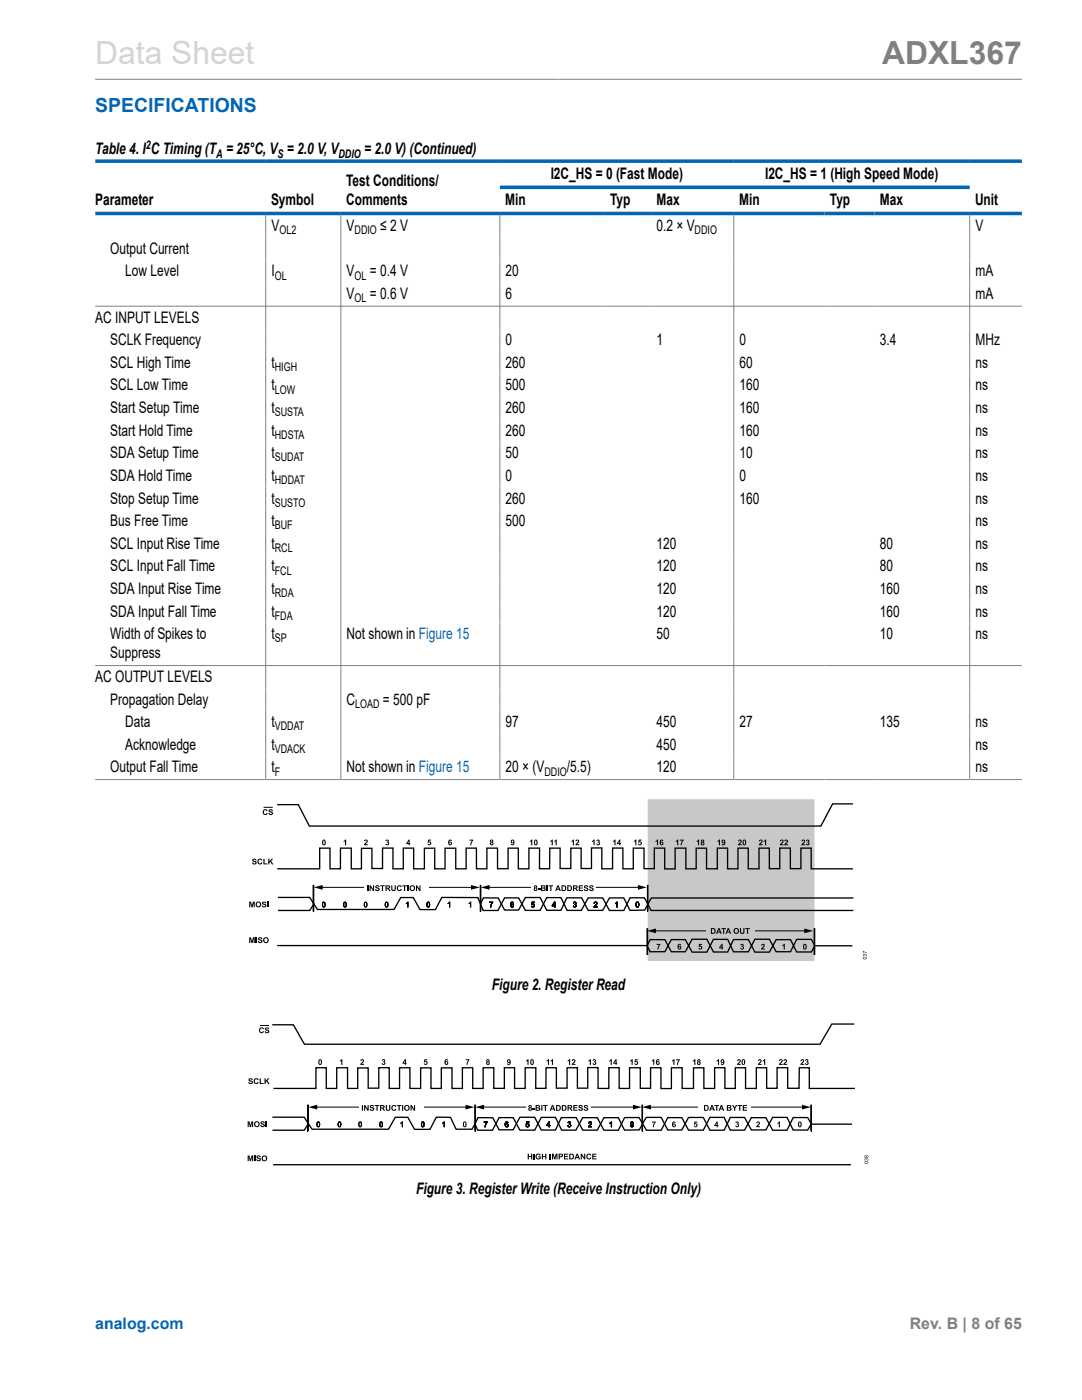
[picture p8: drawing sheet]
<svg xmlns="http://www.w3.org/2000/svg" width="216mm" height="279mm" viewBox="0 0 216 279" stroke-linecap="round" stroke-linejoin="round" font-family="sans-serif">
<defs><g id="words">
<text font-size="6.3" fill="#d3d3d3" x="19" y="12.7">Data Sheet</text>
<text font-size="6.3" fill="#808080" x="176" y="12.7">ADXL367</text>
<text font-size="3.9" fill="#0067b8" x="19" y="22.3">SPECIFICATIONS</text>
<g font-size="3.2">
<text x="19" y="30.8">Table 4. I C Timing (T = 25°C, V = 2.0 V, V</text>
<text x="72.7" y="30.8">= 2.0 V)(Continued)</text>
<text x="109.9" y="35.7">I2C_HS = 0 (Fast Mode)</text>
<text x="152.7" y="35.7">I2C_HS = 1 (High Speed Mode)</text>
<text x="19" y="40.9">Parameter</text>
<text x="54.1" y="40.9">Symbol</text>
<text x="69.1" y="37.1">Test Conditions/</text>
<text x="69.1" y="40.9">Comments</text>
<text x="100.8" y="40.9">Min</text>
<text x="121.7" y="40.9">Typ</text>
<text x="131" y="40.9">Max</text>
<text x="147.5" y="40.9">Min</text>
<text x="165.6" y="40.9">Typ</text>
<text x="175.6" y="40.9">Max</text>
<text x="194.6" y="40.9">Unit</text>
<text x="54.2" y="46.1">V</text>
<text x="69.2" y="46.1">V</text>
<text x="75.9" y="46.1">≤ 2 V</text>
<text x="131" y="46.1">0.2 × V</text>
<text x="194.6" y="46.1">V</text>
<text x="22" y="50.6">Output Current</text>
<text x="25" y="55.2">Low Level</text>
<text x="54.2" y="55.2">I</text>
<text x="69.2" y="59.7">V</text>
<text x="69.2" y="55.2">V</text>
<text x="73.8" y="55.2">= 0.4 V</text>
<text x="73.8" y="59.7">= 0.6 V</text>
<text x="100.9" y="55.2">20</text>
<text x="100.9" y="59.7">6</text>
<text x="194.6" y="55.2">mA</text>
<text x="194.6" y="59.7">mA</text>
<text x="19" y="64.4">AC INPUT LEVELS</text>
<text x="22" y="68.9">SCLK Frequency</text>
<text x="100.9" y="68.9">0</text>
<text x="131" y="68.9">1</text>
<text x="147.6" y="68.9">0</text>
<text x="175.6" y="68.9">3.4</text>
<text x="194.6" y="68.9">MHz</text>
<text x="22" y="77.9">SCL Low Time</text>
<text x="22" y="73.4">SCL High Time</text>
<text x="54.2" y="77.9">t</text>
<text x="54.2" y="73.4">t</text>
<text x="100.9" y="73.4">260</text>
<text x="100.9" y="77.9">500</text>
<text x="147.6" y="73.4">60</text>
<text x="147.6" y="77.9">160</text>
<text x="194.6" y="73.4">ns</text>
<text x="194.6" y="77.9">ns</text>
<text x="22" y="82.4">Start Setup Time</text>
<text x="54.2" y="82.4">t</text>
<text x="100.9" y="82.4">260</text>
<text x="147.6" y="82.4">160</text>
<text x="194.6" y="82.4">ns</text>
<text x="22" y="86.9">Start Hold Time</text>
<text x="54.2" y="86.9">t</text>
<text x="100.9" y="86.9">260</text>
<text x="147.6" y="86.9">160</text>
<text x="194.6" y="86.9">ns</text>
<text x="22" y="91.5">SDA Setup Time</text>
<text x="22" y="96">SDA Hold Time</text>
<text x="54.2" y="91.5">t</text>
<text x="54.2" y="96">t</text>
<text x="100.9" y="91.5">50</text>
<text x="100.9" y="96">0</text>
<text x="147.6" y="91.5">10</text>
<text x="147.6" y="96">0</text>
<text x="194.6" y="91.5">ns</text>
<text x="194.6" y="96">ns</text>
<text x="22" y="100.5">Stop Setup Time</text>
<text x="54.2" y="100.5">t</text>
<text x="100.9" y="100.5">260</text>
<text x="147.6" y="100.5">160</text>
<text x="194.6" y="100.5">ns</text>
<text x="22" y="105">Bus Free Time</text>
<text x="54.2" y="105">t</text>
<text x="100.9" y="105">500</text>
<text x="194.6" y="105">ns</text>
<text x="22" y="109.5">SCL Input Rise Time</text>
<text x="54.2" y="109.5">t</text>
<text x="131" y="109.5">120</text>
<text x="175.6" y="109.5">80</text>
<text x="194.6" y="109.5">ns</text>
<text x="22" y="114">SCL Input Fall Time</text>
<text x="22" y="118.6">SDA Input Rise Time</text>
<text x="54.2" y="114">t</text>
<text x="54.2" y="118.6">t</text>
<text x="131" y="114">120</text>
<text x="131" y="118.6">120</text>
<text x="175.6" y="114">80</text>
<text x="175.6" y="118.6">160</text>
<text x="194.6" y="114">ns</text>
<text x="194.6" y="118.6">ns</text>
<text x="22" y="123.1">SDA Input Fall Time</text>
<text x="54.2" y="123.1">t</text>
<text x="131" y="123.1">120</text>
<text x="175.6" y="123.1">160</text>
<text x="194.6" y="123.1">ns</text>
<text x="22" y="127.6">Width of Spikes to</text>
<text x="22" y="131.4">Suppress</text>
<text x="54.2" y="127.6">t</text>
<text x="69.2" y="127.6">Not shown in Figure 15</text>
<text x="131" y="127.6">50</text>
<text x="175.6" y="127.6">10</text>
<text x="194.6" y="127.6">ns</text>
<text x="19" y="136.1">AC OUTPUT LEVELS</text>
<text x="22" y="140.6">Propagation Delay</text>
<text x="69.2" y="140.6">C</text>
<text x="76.4" y="140.6">= 500 pF</text>
<text x="25" y="145.1">Data</text>
<text x="25" y="149.6">Acknowledge</text>
<text x="54.2" y="145.1">t</text>
<text x="54.2" y="149.6">t</text>
<text x="100.9" y="145.1">97</text>
<text x="131" y="149.6">450</text>
<text x="131" y="145.1">450</text>
<text x="147.6" y="145.1">27</text>
<text x="175.6" y="145.1">135</text>
<text x="194.6" y="149.6">ns</text>
<text x="194.6" y="145.1">ns</text>
<text x="22" y="154.2">Output Fall Time</text>
<text x="54.2" y="154.2">t</text>
<text x="69.2" y="154.2">Not shown in Figure 15</text>
<text x="100.9" y="154.2">20 × (V</text>
<text x="113.1" y="154.2">/5.5)</text>
<text x="131" y="154.2">120</text>
<text x="194.6" y="154.2">ns</text>
<text x="98.2" y="197.6">Figure 2. Register Read</text>
<text x="83" y="238.4">Figure 3. Register Write (Receive Instruction Only)</text>
</g>
<text font-size="3.2" fill="#0067b8" x="19" y="265.3">analog.com</text>
<text font-size="3.2" fill="#808080" x="181.5" y="265.3">Rev. B | 8 of 65</text>
<g font-size="2.4">
<text x="29.1" y="29.8">2</text>
<text x="43.1" y="31.5">A</text>
<text x="55.4" y="31.5">S</text>
<text x="67.5" y="31.5">DDIO</text>
<text x="55.8" y="46.8">OL2</text>
<text x="70.8" y="46.8">DDIO</text>
<text x="138.6" y="46.8">DDIO</text>
<text x="54.8" y="55.8">OL</text>
<text x="70.8" y="55.8">OL</text>
<text x="70.8" y="60.3">OL</text>
<text x="54.8" y="74">HIGH</text>
<text x="54.8" y="78.6">LOW</text>
<text x="54.8" y="83.1">SUSTA</text>
<text x="54.8" y="87.6">HDSTA</text>
<text x="54.8" y="92.1">SUDAT</text>
<text x="54.8" y="96.6">HDDAT</text>
<text x="54.8" y="101.1">SUSTO</text>
<text x="54.8" y="105.6">BUF</text>
<text x="54.8" y="110.2">RCL</text>
<text x="54.8" y="119.2">RDA</text>
<text x="54.8" y="114.7">FCL</text>
<text x="54.8" y="123.7">FDA</text>
<text x="54.8" y="128.2">SP</text>
<text x="70.9" y="141.2">LOAD</text>
<text x="54.8" y="145.8">VDDAT</text>
<text x="54.8" y="150.3">VDACK</text>
<text x="54.8" y="154.8">F</text>
<text x="108.6" y="154.8">DDIO</text>
</g>
</g></defs>
<path d="M19 15.8h184.9M53 43v112.5M68 43v112.5M99.7 43v112.5M146.4 43v112.5M193.5 43v112.5M19 61.1h184.9M19 132.8h184.9M19 155.6h184.9" fill="none" stroke="#808080" stroke-width=".2"/>
<path d="M19 32.2h184.9M99.7 37.4h93.8M19 42.6h184.9" fill="none" stroke="#0067b8" stroke-width=".71"/>
<path d="M97.4 177.1h30.2" fill="none" stroke="#000" stroke-width=".2"/>
<path d="M95.9 177.1l1.8-.5v1zM127.3 176.6l1.8 .5-1.8 .5z" fill="#000"/>
<path d="M129.2 159.5h33.3v32.3h-33.3z" fill="#c8c8c8"/>
<g fill="#010101">
<path d="M68.6 167.8l.5-.3v1.2h-.3v-.8l-.2 .1z"/>
<path d="M85.4 167.6h.6v.2h-.4v.2a.38 .38 0 0 1 .4 .2 .38 .38 0 0 1-.2 .5 .38 .38 0 0 1-.5-.3l.3 .1a.19 .19 0 0 0 .2-.2 .19 .19 0 0 0-.3-.1h-.2z"/>
<path d="M77 167.6a.31 .31 0 0 1 .5 0 .31 .31 0 0 1-.1 .5 .36 .36 0 0 1 0 .6 .36 .36 0 0 1-.5-.3h.2a.17 .17 0 0 0 .2 .1 .17 .17 0 0 0 .1-.3 .17 .17 0 0 0-.2 0l.2-.4h-.5z"/>
<path d="M72.8 167.6a.42 .42 0 0 1 .6 .3 .42 .42 0 0 1-.4 .5l.4 .1v.2h-.8l.1-.2a.62 .62 0 0 0 .4-.7l-.5 .1z"/>
<path d="M93.7 167.6h.7l-.4 1.1h-.2v-.2l.4-.7h-.5z"/>
<path d="M105.7 167.8l.5-.3v1.2h-.2v-.8l-.3 .1z"/>
<path d="M109.8 167.8l.5-.3v1.2h-.2v-.8l-.3 .1z"/>
<path d="M110.6 167.8l.5-.3v1.2h-.2v-.8l-.3 .1z"/>
<path d="M114 167.8l.5-.3v1.2h-.2v-.8l-.3 .1z"/>
<path d="M115 167.6a.42 .42 0 0 1 .6 .3 .42 .42 0 0 1-.4 .5l.4 .1v.2h-.8l.1-.2a.62 .62 0 0 0 .4-.7l-.5 .1z"/>
<path d="M118.2 167.8l.5-.3v1.2h-.3v-.8l-.2 .1z"/>
<path d="M119.1 167.6a.31 .31 0 0 1 .5 0 .31 .31 0 0 1-.1 .5 .36 .36 0 0 1 0 .6 .36 .36 0 0 1-.5-.3h.2a.17 .17 0 0 0 .2 .1 .17 .17 0 0 0 .1-.3 .17 .17 0 0 0-.3 0l.2-.4h-.4z"/>
<path d="M122.3 167.8l.5-.3v1.2h-.2v-.8l-.3 .1z"/>
<path d="M126.5 167.8l.5-.3v1.2h-.2v-.8l-.3 .1z"/>
<path d="M127.4 167.6h.6v.2h-.4v.2a.38 .38 0 0 1 .5 .2 .38 .38 0 0 1-.3 .5 .38 .38 0 0 1-.5-.3l.3 .1a.19 .19 0 0 0 .2-.2 .19 .19 0 0 0-.3-.1h-.2z"/>
<path d="M130.8 167.8l.5-.3v1.2h-.2v-.8l-.3 .1z"/>
<path d="M134.8 167.8l.5-.3v1.2h-.2v-.8l-.3 .1z"/>
<path d="M135.7 167.6h.7l-.4 1.1h-.2v-.2l.4-.7h-.5z"/>
<path d="M139 167.8l.5-.3v1.2h-.2v-.8l-.3 .1z"/>
<path d="M143.2 167.8l.5-.3v1.2h-.3v-.8l-.2 .1z"/>
<path d="M147.4 167.6a.42 .42 0 0 1 .6 .3 .42 .42 0 0 1-.4 .5l.4 .1v.2h-.8l.1-.2a.62 .62 0 0 0 .4-.7l-.4 .1z"/>
<path d="M151.6 167.6a.42 .42 0 0 1 .6 .3 .42 .42 0 0 1-.4 .5l.4 .1v.2h-.8l.1-.2a.62 .62 0 0 0 .4-.7l-.5 .1z"/>
<path d="M152.4 167.8l.5-.3v1.2h-.2v-.8l-.3 .1z"/>
<path d="M155.7 167.6a.42 .42 0 0 1 .6 .3 .42 .42 0 0 1-.3 .5l.4 .1v.2h-.8l.1-.2a.62 .62 0 0 0 .4-.7l-.5 .1z"/>
<path d="M156.6 167.6a.42 .42 0 0 1 .6 .3 .42 .42 0 0 1-.3 .5l.3 .1v.2h-.7l.1-.2a.62 .62 0 0 0 .4-.7l-.5 .1z"/>
<path d="M160 167.6a.42 .42 0 0 1 .6 .3 .42 .42 0 0 1-.3 .5l.4 .1v.2h-.8l.1-.2a.62 .62 0 0 0 .4-.7l-.5 .1z"/>
<path d="M160.9 167.6a.31 .31 0 0 1 .5 0 .31 .31 0 0 1-.1 .5 .36 .36 0 0 1 0 .6 .36 .36 0 0 1-.5-.3h.2a.17 .17 0 0 0 .2 .1 .17 .17 0 0 0 .1-.3 .17 .17 0 0 0-.2 0l.2-.4h-.5z"/>
<path d="M97.6 180h.8l-.4 1.1h-.2v-.2l.3-.7h-.5z"/>
<path d="M93.5 180.2l.5-.2v1.1h-.2v-.8l-.3 .1z"/>
<path d="M89.3 180.2l.5-.2v1.1h-.2v-.8l-.3 .1z"/>
<path d="M81 180.2l.5-.2v1.1h-.2v-.8l-.3 .1z"/>
<path d="M106.1 180h.6v.2h-.4l-.1 .2a.38 .38 0 0 1 .5 .2 .38 .38 0 0 1-.3 .5 .38 .38 0 0 1-.4-.3l.2 .1a.19 .19 0 0 0 .3-.2 .19 .19 0 0 0-.3-.1h-.2z"/>
<path d="M114.4 180a.31 .31 0 0 1 .5 0 .31 .31 0 0 1 0 .5 .36 .36 0 0 1 0 .6 .36 .36 0 0 1-.6-.3h.2a.17 .17 0 0 0 .3 .1 .17 .17 0 0 0 0-.3 .17 .17 0 0 0-.2 0l.2-.4h-.5z"/>
<path d="M118.6 180a.42 .42 0 0 1 .6 .3 .42 .42 0 0 1-.4 .5l.4 .1v.2h-.7v-.2a.62 .62 0 0 0 .5-.7l-.5 .1z"/>
<path d="M122.7 180.2l.5-.2v1.1h-.2v-.8l-.3 .1z"/>
<path d="M131 188.4h.8l-.4 1.1h-.2v-.2l.3-.7h-.5z"/>
<path d="M139.5 188.4h.6v.2h-.4l-.1 .2a.38 .38 0 0 1 .5 .2 .38 .38 0 0 1-.3 .5 .38 .38 0 0 1-.4-.3l.2 .1a.19 .19 0 0 0 .3-.2 .19 .19 0 0 0-.3-.1h-.2z"/>
<path d="M147.8 188.4a.31 .31 0 0 1 .5 0 .31 .31 0 0 1-.1 .5 .36 .36 0 0 1 0 .6 .36 .36 0 0 1-.5-.3h.2a.17 .17 0 0 0 .2 .1 .17 .17 0 0 0 .1-.3 .17 .17 0 0 0-.2 0l.2-.4-.5 .1z"/>
<path d="M152 188.4a.42 .42 0 0 1 .6 .3 .42 .42 0 0 1-.4 .5l.4 .1v.2h-.8l.1-.2a.62 .62 0 0 0 .5-.7l-.5 .1z"/>
<path d="M156.1 188.6l.5-.2v1.1h-.2v-.8l-.3 .1z"/>
<path d="M49.7 179.9h.4l.2 .8 .2-.8h.3v1.2h-.2v-.9l-.2 .9h-.2l-.3-.9v.9h-.2z"/>
<path d="M52.4 180l.5-.1 .2 .2v.2h-.2l-.3-.2-.1 .1 .1 .1a.43 .43 0 0 1 .5 .6 .43 .43 0 0 1-.7 .1l-.2-.3h.3a.22 .22 0 0 0 .2 .2 .22 .22 0 0 0 .2-.3 .43 .43 0 0 1-.5-.1 .43 .43 0 0 1 0-.5z"/>
<path d="M53.3 179.9h.3v1.2h-.3z"/>
<path d="M49.7 187.1h.4l.2 .7 .2-.7h.3v1.1h-.2v-.9l-.2 .9h-.2l-.3-.9v.9h-.2z"/>
<path d="M51 187.1h.3v1.1h-.3z"/>
<path d="M51.6 187.1h.5l.2 .1v.2h-.2l-.3-.2-.1 .1 .1 .2a.43 .43 0 0 1 .5 .5 .43 .43 0 0 1-.7 .1l-.2-.3h.3a.22 .22 0 0 0 .2 .3 .22 .22 0 0 0 .2-.3 .43 .43 0 0 1-.5-.2 .43 .43 0 0 1 0-.5z"/>
<path d="M118.6 180a.42 .42 0 0 1 .6 .3 .42 .42 0 0 1-.4 .5l.4 .1v.2h-.8l.1-.2a.62 .62 0 0 0 .4-.7l-.4 .1z"/>
<path d="M64.4 167.7a.46 .46 0 0 1 .6 0 .46 .46 0 0 1 0 .6 .39 .39 0 0 1-.5 .4 .39 .39 0 0 1-.2-.6zM64.6 167.8l-.1 .5 .1 .2 .2-.5-.1-.2z"/>
<path d="M81.6 167.5h.1v.8h.2l-.2 .4h-.2v-.2h-.4zM81.5 167.9l-.2 .4h.2z"/>
<path d="M89.5 167.7l.5-.1 .2 .2-.4-.1-.1 .3a.37 .37 0 0 1 .5 .3 .37 .37 0 0 1-.4 .5 .37 .37 0 0 1-.4-.5zM89.7 168.3a.19 .19 0 0 0 .3 0 .19 .19 0 0 0-.3 0z"/>
<path d="M97.9 167.6a.32 .32 0 0 1 .4 0 .32 .32 0 0 1 0 .5 .34 .34 0 0 1 .1 .5 .34 .34 0 0 1-.6 0 .34 .34 0 0 1 .1-.5l-.1-.2zM97.9 168.4a.2 .2 0 0 0 .4 0 .2 .2 0 0 0-.4 0zM98 167.9a.14 .14 0 0 0 .2 0 .14 .14 0 0 0-.2 0z"/>
<path d="M102 167.7a.55 .55 0 0 1 .7 .3 .55 .55 0 0 1-.3 .7h-.3l-.2-.3 .4 .1 .1-.3a.35 .35 0 0 1-.5-.1 .35 .35 0 0 1 .1-.4zM102.1 167.9a.19 .19 0 0 0 .3 0 .19 .19 0 0 0-.3 0z"/>
<path d="M106.6 167.7a.46 .46 0 0 1 .6 0 .46 .46 0 0 1 .1 .6 .39 .39 0 0 1-.5 .4 .39 .39 0 0 1-.3-.6zM106.8 167.8v.5l.1 .2 .1-.5v-.2z"/>
<path d="M123.6 167.5h.2v.8h.1l-.1 .4h-.2v-.2h-.5zM123.6 167.9l-.3 .4h.3z"/>
<path d="M131.7 167.7l.5-.1 .2 .2-.4-.1-.1 .3a.37 .37 0 0 1 .5 .3 .37 .37 0 0 1-.4 .5 .37 .37 0 0 1-.4-.5zM131.9 168.3a.19 .19 0 0 0 .3 0 .19 .19 0 0 0-.3 0z"/>
<path d="M139.9 167.6a.32 .32 0 0 1 .5 0 .32 .32 0 0 1 0 .5 .34 .34 0 0 1 .1 .5 .34 .34 0 0 1-.6 0 .34 .34 0 0 1 .1-.5l-.1-.2zM140 168.4a.2 .2 0 0 0 .4 0 .2 .2 0 0 0-.4 0zM140.1 167.9a.14 .14 0 0 0 .2 0 .14 .14 0 0 0-.2 0z"/>
<path d="M144.1 167.7a.55 .55 0 0 1 .7 .3 .55 .55 0 0 1-.3 .7h-.3l-.2-.3 .4 .1 .1-.3a.35 .35 0 0 1-.5-.1 .35 .35 0 0 1 .1-.4zM144.1 167.9a.2 .2 0 0 0 .4 0 .2 .2 0 0 0-.4 0z"/>
<path d="M148.3 167.7a.46 .46 0 0 1 .6 0 .46 .46 0 0 1 0 .6 .39 .39 0 0 1-.5 .4 .39 .39 0 0 1-.2-.6zM148.5 167.8l-.1 .5 .1 .2 .2-.5-.1-.2z"/>
<path d="M85.2 180.1a.46 .46 0 0 1 .6 0 .46 .46 0 0 1 0 .6 .39 .39 0 0 1-.5 .4 .39 .39 0 0 1-.2-.6zM85.4 180.2l-.1 .5 .2 .2 .1-.5-.1-.2z"/>
<path d="M76.9 180.1a.46 .46 0 0 1 .6 0 .46 .46 0 0 1 0 .6 .39 .39 0 0 1-.5 .4 .39 .39 0 0 1-.2-.6zM77.1 180.2l-.1 .5 .1 .2 .2-.5-.1-.2z"/>
<path d="M72.7 180.1a.46 .46 0 0 1 .6 0 .46 .46 0 0 1 0 .6 .39 .39 0 0 1-.5 .4 .39 .39 0 0 1-.2-.6zM72.9 180.2l-.1 .5 .2 .2 .1-.5-.1-.2z"/>
<path d="M68.6 180.1a.46 .46 0 0 1 .6 0 .46 .46 0 0 1 0 .6 .39 .39 0 0 1-.5 .4 .39 .39 0 0 1-.2-.6zM68.8 180.2l-.1 .5 .1 .2 .2-.5-.1-.2z"/>
<path d="M64.3 180.1a.46 .46 0 0 1 .6 0 .46 .46 0 0 1 .1 .6 .39 .39 0 0 1-.5 .4 .39 .39 0 0 1-.3-.6zM64.5 180.2v.5l.1 .2 .1-.5v-.2z"/>
<path d="M101.9 180.1l.4-.1 .2 .2-.4-.1-.1 .4a.37 .37 0 0 1 .5 .2 .37 .37 0 0 1-.3 .5 .37 .37 0 0 1-.4-.5zM102 180.7a.2 .2 0 0 0 .4 0 .2 .2 0 0 0-.4 0z"/>
<path d="M110.6 180h.2v.7h.1l-.1 .4h-.2v-.2h-.5zM110.6 180.3l-.3 .4h.3z"/>
<path d="M126.9 180.1a.46 .46 0 0 1 .6 0 .46 .46 0 0 1 0 .6 .39 .39 0 0 1-.4 .4 .39 .39 0 0 1-.3-.6zM127.1 180.2v.5l.1 .2 .1-.5v-.2z"/>
<path d="M135.3 188.5l.4-.1 .2 .2h-.4l-.1 .3a.37 .37 0 0 1 .5 .2 .37 .37 0 0 1-.3 .5 .37 .37 0 0 1-.4-.5zM135.4 189.1a.2 .2 0 0 0 .4 0 .2 .2 0 0 0-.4 0z"/>
<path d="M144 188.4h.2v.7h.1l-.1 .4h-.2v-.2h-.5zM144 188.7l-.3 .4h.3z"/>
<path d="M160.3 188.5a.46 .46 0 0 1 .6 0 .46 .46 0 0 1 .1 .6 .39 .39 0 0 1-.5 .4 .39 .39 0 0 1-.3-.6zM160.5 188.6v.5l.1 .2 .1-.5v-.2z"/>
<path d="M51 180.5a.6 .6 0 0 1 1.2 0 .6 .6 0 0 1-1.2 0zM51.2 180.5a.4 .4 0 0 0 .8 0 .4 .4 0 0 0-.8 0z"/>
<path d="M52.5 187.6a.6 .6 0 0 1 1.2 0 .6 .6 0 0 1-1.2 0zM52.7 187.6a.4 .4 0 0 0 .8 0 .4 .4 0 0 0-.8 0z"/>
<path d="M101.9 180.1l.4-.1 .2 .2-.4-.1-.1 .4a.37 .37 0 0 1 .5 .2 .37 .37 0 0 1-.3 .5 .37 .37 0 0 1-.4-.5zM102 180.7a.2 .2 0 0 0 .4 0 .2 .2 0 0 0-.4 0z"/>
<path d="M101.9 180.1l.4-.1 .2 .2-.4-.1-.1 .4a.37 .37 0 0 1 .5 .2 .37 .37 0 0 1-.3 .5 .37 .37 0 0 1-.4-.5zM102 180.7a.2 .2 0 0 0 .4 0 .2 .2 0 0 0-.4 0z"/>
<path d="M101.9 180.1l.4-.1 .2 .2-.4-.1-.1 .4a.37 .37 0 0 1 .5 .2 .37 .37 0 0 1-.3 .5 .37 .37 0 0 1-.4-.5zM102 180.7a.2 .2 0 0 0 .4 0 .2 .2 0 0 0-.4 0z"/>
<path d="M101.9 180.1l.4-.1 .2 .2-.4-.1-.1 .4a.37 .37 0 0 1 .5 .2 .37 .37 0 0 1-.3 .5 .37 .37 0 0 1-.4-.5zM102 180.7a.2 .2 0 0 0 .4 0 .2 .2 0 0 0-.4 0z"/>
<path d="M101.9 180.1l.4-.1 .2 .2-.4-.1-.1 .4a.37 .37 0 0 1 .5 .2 .37 .37 0 0 1-.3 .5 .37 .37 0 0 1-.4-.5zM102 180.7a.2 .2 0 0 0 .4 0 .2 .2 0 0 0-.4 0z"/>
<path d="M101.9 180.1l.4-.1 .2 .2-.4-.1-.1 .4a.37 .37 0 0 1 .5 .2 .37 .37 0 0 1-.3 .5 .37 .37 0 0 1-.4-.5zM102 180.7a.2 .2 0 0 0 .4 0 .2 .2 0 0 0-.4 0z"/>
<path d="M101.9 180.1l.4-.1 .2 .2-.4-.1-.1 .4a.37 .37 0 0 1 .5 .2 .37 .37 0 0 1-.3 .5 .37 .37 0 0 1-.4-.5zM102 180.7a.2 .2 0 0 0 .4 0 .2 .2 0 0 0-.4 0z"/>
<path d="M76.9 180.1a.46 .46 0 0 1 .6 0 .46 .46 0 0 1 0 .6 .39 .39 0 0 1-.5 .4 .39 .39 0 0 1-.2-.6zM77.1 180.2l-.1 .5 .1 .2 .2-.5-.1-.2z"/>
<path d="M72.7 180.1a.46 .46 0 0 1 .6 0 .46 .46 0 0 1 0 .6 .39 .39 0 0 1-.5 .4 .39 .39 0 0 1-.2-.6zM72.9 180.2l-.1 .5 .2 .2 .1-.5-.1-.2z"/>
<path d="M68.6 180.1a.46 .46 0 0 1 .6 0 .46 .46 0 0 1 0 .6 .39 .39 0 0 1-.5 .4 .39 .39 0 0 1-.2-.6zM68.8 180.2l-.1 .5 .1 .2 .2-.5-.1-.2z"/>
<path d="M64.3 180.1a.46 .46 0 0 1 .6 0 .46 .46 0 0 1 .1 .6 .39 .39 0 0 1-.5 .4 .39 .39 0 0 1-.3-.6zM64.5 180.2v.5l.1 .2 .1-.5v-.2z"/>
<path d="M68.6 180.1a.46 .46 0 0 1 .6 0 .46 .46 0 0 1 0 .6 .39 .39 0 0 1-.5 .4 .39 .39 0 0 1-.2-.6zM68.8 180.2l-.1 .5 .1 .2 .2-.5-.1-.2z"/>
<path d="M64.3 180.1a.46 .46 0 0 1 .6 0 .46 .46 0 0 1 .1 .6 .39 .39 0 0 1-.5 .4 .39 .39 0 0 1-.3-.6zM64.5 180.2v.5l.1 .2 .1-.5v-.2z"/>
<path d="M76.9 180.1a.46 .46 0 0 1 .6 0 .46 .46 0 0 1 0 .6 .39 .39 0 0 1-.5 .4 .39 .39 0 0 1-.2-.6zM77.1 180.2l-.1 .5 .1 .2 .2-.5-.1-.2z"/>
<path d="M85.2 180.1a.46 .46 0 0 1 .6 0 .46 .46 0 0 1 0 .6 .39 .39 0 0 1-.5 .4 .39 .39 0 0 1-.2-.6zM85.4 180.2l-.1 .5 .2 .2 .1-.5-.1-.2z"/>
<path d="M85.2 180.1a.46 .46 0 0 1 .6 0 .46 .46 0 0 1 0 .6 .39 .39 0 0 1-.5 .4 .39 .39 0 0 1-.2-.6zM85.4 180.2l-.1 .5 .2 .2 .1-.5-.1-.2z"/>
<path d="M85.2 180.1a.46 .46 0 0 1 .6 0 .46 .46 0 0 1 0 .6 .39 .39 0 0 1-.5 .4 .39 .39 0 0 1-.2-.6zM85.4 180.2l-.1 .5 .2 .2 .1-.5-.1-.2z"/>
<path d="M110.6 180h.2v.7h.1l-.1 .4h-.2v-.2h-.5zM110.6 180.3l-.3 .4h.3z"/>
<path d="M110.6 180h.2v.7h.1l-.1 .4h-.2v-.2h-.5zM110.6 180.3l-.3 .4h.3z"/>
<path d="M110.6 180h.2v.7h.1l-.1 .4h-.2v-.2h-.5zM110.6 180.3l-.3 .4h.3z"/>
<path d="M110.6 180h.2v.7h.1l-.1 .4h-.2v-.2h-.5zM110.6 180.3l-.3 .4h.3z"/>
<path d="M110.6 180h.2v.7h.1l-.1 .4h-.2v-.2h-.5zM110.6 180.3l-.3 .4h.3z"/>
<path d="M110.6 180h.2v.7h.1l-.1 .4h-.2v-.2h-.5zM110.6 180.3l-.3 .4h.3z"/>
<path d="M110.6 180h.2v.7h.1l-.1 .4h-.2v-.2h-.5zM110.6 180.3l-.3 .4h.3z"/>
<path d="M126.9 180.1a.46 .46 0 0 1 .6 0 .46 .46 0 0 1 0 .6 .39 .39 0 0 1-.4 .4 .39 .39 0 0 1-.3-.6zM127.1 180.2v.5l.1 .2 .1-.5v-.2z"/>
<path d="M126.9 180.1a.46 .46 0 0 1 .6 0 .46 .46 0 0 1 0 .6 .39 .39 0 0 1-.4 .4 .39 .39 0 0 1-.3-.6zM127.1 180.2v.5l.1 .2 .1-.5v-.2z"/>
<path d="M126.9 180.1a.46 .46 0 0 1 .6 0 .46 .46 0 0 1 0 .6 .39 .39 0 0 1-.4 .4 .39 .39 0 0 1-.3-.6zM127.1 180.2v.5l.1 .2 .1-.5v-.2z"/>
<path d="M126.9 180.1a.46 .46 0 0 1 .6 0 .46 .46 0 0 1 0 .6 .39 .39 0 0 1-.4 .4 .39 .39 0 0 1-.3-.6zM127.1 180.2v.5l.1 .2 .1-.5v-.2z"/>
<path d="M126.9 180.1a.46 .46 0 0 1 .6 0 .46 .46 0 0 1 0 .6 .39 .39 0 0 1-.4 .4 .39 .39 0 0 1-.3-.6zM127.1 180.2v.5l.1 .2 .1-.5v-.2z"/>
<path d="M126.9 180.1a.46 .46 0 0 1 .6 0 .46 .46 0 0 1 0 .6 .39 .39 0 0 1-.4 .4 .39 .39 0 0 1-.3-.6zM127.1 180.2v.5l.1 .2 .1-.5v-.2z"/>
<path d="M126.9 180.1a.46 .46 0 0 1 .6 0 .46 .46 0 0 1 0 .6 .39 .39 0 0 1-.4 .4 .39 .39 0 0 1-.3-.6zM127.1 180.2v.5l.1 .2 .1-.5v-.2z"/>
</g>
<path d="M62.5 176.7v5.2M95.9 176.7v5.2M129.2 176.7v5.2M62.5 181.9v-5.2h.1v5.2M95.8 181.9v-5.2h.2v5.2M129.1 190.6v-5.2h.1v5.2M129.2 185.4v5.2M129.2 181.9v-5.2h.1v5.2M162.4 190.6v-5.2h.2v5.2M162.5 185.4v5.2" fill="none" stroke="#010101" stroke-width=".2"/>
<path d="M64.1 177.1h30.2" fill="none" stroke="#000" stroke-width=".2"/>
<path d="M62.6 177.1l1.8-.5v1zM94 176.6l1.8 .5-1.8 .5z" fill="#000"/>
<g fill="#fff">
<path d="M106 176h13v2.5h-13z"/>
<path d="M72.7 176h12.9v2.5h-12.9z"/>
</g>
<g fill="#010101">
<path d="M73.3 176.7h.2v1.1h-.2z"/>
<path d="M73.7 176.7h.3l.4 .7v-.7h.3v1.1h-.3l-.4-.7v.7h-.3z"/>
<path d="M75 176.8l.5-.1 .2 .2v.1h-.2l-.3-.1-.1 .1 .1 .1a.43 .43 0 0 1 .5 .5 .43 .43 0 0 1-.7 .1l-.2-.3h.3a.22 .22 0 0 0 .2 .3 .22 .22 0 0 0 .2-.3 .43 .43 0 0 1-.5-.2 .43 .43 0 0 1 0-.4z"/>
<path d="M75.9 176.7h.9v.2h-.4v.9h-.2v-.9h-.3z"/>
<path d="M78.1 176.7h.2v.6a.24 .24 0 0 0 .2 .3 .24 .24 0 0 0 .2-.3v-.6h.3v.6a.46 .46 0 0 1-.5 .5 .46 .46 0 0 1-.4-.5z"/>
<path d="M79.3 176.8l.6-.1 .3 .3-.3 .1-.1-.2a.35 .35 0 0 0-.4 .3 .35 .35 0 0 0 .4 .4l.1-.2 .3 .1a.55 .55 0 0 1-.9 .2 .55 .55 0 0 1 0-.9z"/>
<path d="M80.3 176.7h.9v.2h-.4v.9h-.2v-.9h-.3z"/>
<path d="M81.3 176.7h.3v1.1h-.3z"/>
<path d="M83 176.7h.2l.5 .7v-.7h.2v1.1h-.2l-.5-.7v.7h-.2z"/>
<path d="M76.9 176.7h.5a.33 .33 0 0 1 .4 .2 .33 .33 0 0 1-.2 .4l.3 .5h-.2l-.5-.5-.1 .5h-.2zM77.1 176.9v.3l.5-.1-.1-.2z"/>
<path d="M81.7 177.2a.6 .6 0 0 1 1.2 0 .6 .6 0 0 1-1.2 0zM82 177.3a.36 .36 0 0 0 .7 0 .36 .36 0 0 0-.7 0z"/>
</g>
<g fill="#000">
<path d="M107.4 177.3h.4v.2h-.4zM109.1 176.7h.2v1.1h-.2zM109.5 176.7h.9v.2h-.4v.9h-.2v-.9h-.3zM115.5 176.7h.8v.2h-.6v.2h.6v.2h-.6v.3h.6v.2h-.8zM116.6 176.8l.5-.1 .2 .2 .1 .1h-.3l-.3-.1-.1 .1 .2 .1a.43 .43 0 0 1 .5 .5 .43 .43 0 0 1-.8 .1l-.1-.3h.2a.22 .22 0 0 0 .2 .3 .22 .22 0 0 0 .2-.3 .43 .43 0 0 1-.4-.2 .43 .43 0 0 1-.1-.4zM117.7 176.8l.5-.1 .2 .2v.1h-.2l-.3-.1-.1 .1 .1 .1a.43 .43 0 0 1 .5 .5 .43 .43 0 0 1-.7 .1l-.2-.3h.3a.22 .22 0 0 0 .2 .3 .22 .22 0 0 0 .2-.3 .43 .43 0 0 1-.5-.2 .43 .43 0 0 1 0-.4zM129.1 185.8l1.8-.5v.9zM160.5 185.3l1.8 .5-1.8 .4z"/>
<path d="M106.6 176.8a.32 .32 0 0 1 .5-.1 .32 .32 0 0 1-.1 .5 .34 .34 0 0 1 .1 .5 .34 .34 0 0 1-.5 0 .34 .34 0 0 1 .1-.5l-.2-.2zM106.7 177.5a.2 .2 0 0 0 .4 0 .2 .2 0 0 0-.4 0zM106.7 177a.15 .15 0 0 0 .3 0 .15 .15 0 0 0-.3 0z"/>
<path d="M108 176.7h.7l.2 .3-.2 .2a.35 .35 0 0 1 .1 .5 .35 .35 0 0 1-.5 .1h-.3zM108.2 176.9v.2h.4v-.2zM108.2 177.3v.3l.5-.1-.1-.2z"/>
<path d="M111.2 176.7h.3l.4 1.1h-.2l-.1-.2h-.5l-.1 .2h-.2zM111.3 176.9l-.1 .5h.3z"/>
<path d="M112 176.7h.5a.57 .57 0 0 1 .5 .5 .57 .57 0 0 1-.5 .6h-.5zM112.3 176.9v.7a.39 .39 0 0 0 .5-.4 .39 .39 0 0 0-.5-.3z"/>
<path d="M113.2 176.7h.4a.57 .57 0 0 1 .5 .5 .57 .57 0 0 1-.5 .6h-.4zM113.4 176.9v.7a.39 .39 0 0 0 .5-.4 .39 .39 0 0 0-.5-.3z"/>
<path d="M114.3 176.7h.5a.33 .33 0 0 1 .5 .2 .33 .33 0 0 1-.3 .4l.4 .5h-.3l-.5-.5v.5h-.3zM114.6 176.9v.3l.4-.1v-.2z"/>
</g>
<path d="M130.6 185.8h30.2" fill="none" stroke="#000" stroke-width=".2"/>
<path d="M140.9 184.3h9.6v3h-9.6z" fill="#c8c8c8"/>
<g fill="#000">
<path d="M50.4 171.4h.5l.3 .2v.1h-.2l-.3-.1-.1 .1 .1 .1a.43 .43 0 0 1 .5 .5 .43 .43 0 0 1-.8 .1l-.1-.3h.2a.22 .22 0 0 0 .2 .3 .22 .22 0 0 0 .2-.3 .43 .43 0 0 1-.4-.2 .43 .43 0 0 1-.1-.5zM51.5 171.5l.6-.1 .3 .3h-.3l-.1-.1a.35 .35 0 0 0-.4 .3 .35 .35 0 0 0 .4 .4l.1-.2 .3 .1a.55 .55 0 0 1-.9 .2 .55 .55 0 0 1 0-.9zM52.6 171.4h.2v.9h.6v.2h-.8zM52.6 161.6l.5-.1 .3 .3-.2 .1-.1-.2a.35 .35 0 0 0-.4 .4 .35 .35 0 0 0 .4 .3l.1-.2 .2 .1a.55 .55 0 0 1-.8 .2 .55 .55 0 0 1 0-.9zM53.5 171.4h.3v.5l.4-.5h.3l-.4 .4 .5 .7h-.3l-.4-.5-.1 .2v.3h-.3zM53.7 161.6l.5-.1 .2 .2v.1h-.2l-.3-.1-.1 .1 .1 .1a.43 .43 0 0 1 .6 .6 .43 .43 0 0 1-.8 .1l-.1-.3h.2a.22 .22 0 0 0 .2 .2 .22 .22 0 0 0 .2-.3 .43 .43 0 0 1-.5-.1 .43 .43 0 0 1 0-.5zM143.9 185.2h.9v.2h-.3v1h-.2v-1h-.4zM147.6 185.2h.3v.6a.24 .24 0 0 0 .2 .4 .24 .24 0 0 0 .2-.3v-.7h.3v.6a.46 .46 0 0 1-.5 .6 .46 .46 0 0 1-.5-.6zM148.7 185.2h.9v.2h-.3v1h-.3v-1h-.3zM172.2 189.8l.7 .4-.6-.3-.1 .4zM172.2 190.5h.3a.2 .2 0 0 1 .3-.1 .2 .2 0 0 1 .1 .2 .2 .2 0 0 1-.2 .2 .15 .15 0 0 0 .2-.2 .15 .15 0 0 0-.2-.1 .15 .15 0 0 0-.1 .2l-.3-.2v.2l.1 .1a.17 .17 0 0 1-.2-.1 .17 .17 0 0 1 0-.2zM94.8 220.9l1.8-.4v.9z"/>
<path d="M126.3 220.5l1.8 .4-1.8 .5z"/>
<path d="M141.9 185.2h.4a.57 .57 0 0 1 .5 .6 .57 .57 0 0 1-.5 .6h-.4zM142.1 185.4v.8a.39 .39 0 0 0 .5-.4 .39 .39 0 0 0-.5-.4z"/>
<path d="M143.3 185.2h.3l.4 1.2h-.2l-.1-.3h-.5l-.1 .3h-.2zM143.4 185.5l-.1 .4h.3z"/>
<path d="M145.2 185.2h.3l.4 1.2h-.2l-.1-.3h-.5l-.1 .3h-.2zM145.3 185.5l-.1 .4h.3z"/>
<path d="M146.4 185.8a.58 .58 0 0 1 1.1 0 .58 .58 0 0 1-1.1 0zM146.6 185.8a.36 .36 0 0 0 .7 0 .36 .36 0 0 0-.7 0z"/>
<path d="M172.2 191.1l.3-.1a.28 .28 0 0 1 .4 0 .28 .28 0 0 1-.1 .4 .34 .34 0 0 1-.4 .1 .34 .34 0 0 1-.2-.4zM172.3 191.1a.28 .28 0 0 0 .3 .3 .28 .28 0 0 0 .2-.3z"/>
</g>
<path d="M52.6 161.1h1.8" fill="none" stroke="#010101" stroke-width=".2"/>
<path d="M55.3 173.4h8.5v-4.1h2.1v4.1h2v-4.1h2.2v4.1h2v-4.1h2.1v4h2.1v-4h2.1v4.1h2.1v-4.1h2v4.1h2.2v-4.1h2v4.1h2.1v-4.1h2.1v4.1h2.1v-4.1h2.1v4.1h2.1v-4.1h2.1v4.1h2.1v-4.1h2v4.1h2.1v-4.1h2.2l-.1 4.1h2.1v-4.1h2.1v4h2.1v-4h2.1v4h2v-4.1h2.1v4.2h2.1v-4.2h2.1v4.2h2.1v-4.1h2.1v4.1h2.1v-4.1h2v4.1h2.1v-4.1h2.2v4.1h2v-4.1h2.1v4.1h2.1v-4.1h2.1v4.1h2.1v-4.1h2v4.1h2.2v-4.1h2v4.1h2.1v-4.1h2.1v4.1h2.1v-4.1h2.1v4.1h8.3M55.5 179.1h6.3l1.5 2.4h15.3l1.4-2.4h2.5l1.3 2.4h3.1l1.3-2.4h7.2l1 2.6h3l1.3-2.5h2.8l1.3 2.5h3l1.3-2.6h2.8l1.3 2.6h2.8l1.4-2.5h2.9l1.3 2.5h2.9l1.2-2.5h2.9l1.3 2.5h40.4M170.2 160.4h-4.1l-2.3 4.5h-102.1l-2.2-4.3h-4.2M170.3 179.2h-40.3l-1.4 2.4-2.9 .1-1.2-2.5h-2.9l-1.3 2.5h-2.9l-1.3-2.5h-3l-1.2 2.5h-2.8l-1.3-2.6h-3l-1.3 2.5h-2.8l-1.3-2.4h-2.9l-.6 1.2M55.3 188.7h73.9M62.7 180.3l-.9 1.4h-6.3M129.1 188.7l.6 1.2h3l1.2-2.4h2.9l1.3 2.5h2.9l1.4-2.5h2.8l1.2 2.5h2.9l1.3-2.6h2.9l1.4 2.5h2.8l1.3-2.4h2.9l.6 1.3-.6 1.2h-2.9l-1.3-2.5h-2.8l-1.4 2.5h-2.9l-1.3-2.5h-2.9l-1.2 2.5h-2.8l-1.4-2.6h-2.9l-1.3 2.5h-2.9l-1.2-2.4h-3l-.6 1.3M162.6 188.8h7.5" fill="none" stroke="#000" stroke-width=".26"/>
<path d="M96.3 220.9h30.3" fill="none" stroke="#000" stroke-width=".2"/>
<g fill="#010101">
<path d="M67.8 211.7l.5-.3v1.1h-.2v-.8l-.3 .2z"/>
<path d="M84.7 211.4h.6v.2h-.4l-.1 .2a.38 .38 0 0 1 .5 .3 .38 .38 0 0 1-.3 .4 .38 .38 0 0 1-.4-.3l.2 .1a.19 .19 0 0 0 .3-.2 .19 .19 0 0 0-.3-.1h-.2z"/>
<path d="M76.3 211.5a.31 .31 0 0 1 .4 0 .31 .31 0 0 1 0 .4 .36 .36 0 0 1 0 .6 .36 .36 0 0 1-.5-.3h.2a.17 .17 0 0 0 .2 .1 .17 .17 0 0 0 .1-.2 .17 .17 0 0 0-.3-.1l.2-.4-.4 .1z"/>
<path d="M72 211.5a.42 .42 0 0 1 .6 .2 .42 .42 0 0 1-.4 .6h.4v.2h-.7v-.2a.62 .62 0 0 0 .5-.7l-.5 .1z"/>
<path d="M92.9 211.4h.8l-.4 1.1h-.2v-.1l.3-.8h-.5z"/>
<path d="M105 211.7l.5-.3v1.1h-.3v-.8l-.2 .2z"/>
<path d="M109.1 211.7l.5-.3v1.1h-.3v-.8l-.2 .2z"/>
<path d="M109.8 211.7l.5-.3v1.1h-.2v-.8l-.3 .2z"/>
<path d="M113.3 211.7l.5-.3v1.1h-.3v-.8l-.2 .2z"/>
<path d="M114.2 211.5a.42 .42 0 0 1 .6 .2 .42 .42 0 0 1-.4 .6h.4v.2h-.7v-.2a.62 .62 0 0 0 .5-.7l-.5 .1z"/>
<path d="M117.4 211.7l.5-.3v1.1h-.2v-.8l-.3 .2z"/>
<path d="M118.4 211.5a.31 .31 0 0 1 .4 0 .31 .31 0 0 1 0 .4 .36 .36 0 0 1 0 .6 .36 .36 0 0 1-.6-.3h.2a.17 .17 0 0 0 .3 .1 .17 .17 0 0 0 .1-.2 .17 .17 0 0 0-.3-.1l.2-.4-.5 .1z"/>
<path d="M121.6 211.7l.5-.3v1.1h-.2v-.8l-.3 .2z"/>
<path d="M125.7 211.7l.5-.3v1.1h-.2v-.8l-.3 .2z"/>
<path d="M126.7 211.4h.6v.2h-.4l-.1 .2a.38 .38 0 0 1 .5 .3 .38 .38 0 0 1-.3 .4 .38 .38 0 0 1-.4-.3l.2 .1a.19 .19 0 0 0 .3-.2 .19 .19 0 0 0-.3-.1h-.2z"/>
<path d="M130.1 211.7l.5-.3v1.1h-.3v-.8l-.2 .2z"/>
<path d="M134.1 211.7l.5-.3v1.1h-.2v-.8l-.3 .2z"/>
<path d="M134.9 211.4h.8l-.4 1.1h-.2v-.1l.3-.8h-.5z"/>
<path d="M138.3 211.7l.5-.3v1.1h-.3v-.8l-.2 .2z"/>
<path d="M143 211.7l.5-.3v1.1h-.2v-.8l-.3 .2z"/>
<path d="M147.2 211.5a.42 .42 0 0 1 .6 .2 .42 .42 0 0 1-.4 .6h.4v.2h-.7v-.2a.62 .62 0 0 0 .5-.7l-.5 .1z"/>
<path d="M151.4 211.5a.42 .42 0 0 1 .6 .2 .42 .42 0 0 1-.4 .6h.4v.2h-.8l.1-.2a.62 .62 0 0 0 .4-.7l-.5 .1z"/>
<path d="M152.2 211.7l.5-.3v1.1h-.2v-.8l-.3 .2z"/>
<path d="M155.5 211.5a.42 .42 0 0 1 .6 .2 .42 .42 0 0 1-.3 .6h.4v.2h-.8l.1-.2a.62 .62 0 0 0 .4-.7l-.5 .1z"/>
<path d="M156.4 211.5a.42 .42 0 0 1 .6 .2 .42 .42 0 0 1-.3 .6h.4v.2h-.8l.1-.2a.62 .62 0 0 0 .4-.7l-.5 .1z"/>
<path d="M159.8 211.5a.42 .42 0 0 1 .6 .2 .42 .42 0 0 1-.3 .6h.4v.2h-.8l.1-.2a.62 .62 0 0 0 .4-.7l-.5 .1z"/>
<path d="M160.7 211.5a.31 .31 0 0 1 .5 0 .31 .31 0 0 1-.1 .4 .36 .36 0 0 1 0 .6 .36 .36 0 0 1-.5-.3h.2a.17 .17 0 0 0 .2 .1 .17 .17 0 0 0 .1-.2 .17 .17 0 0 0-.2-.1l.2-.4-.5 .1z"/>
<path d="M96.5 223.8h.8l-.4 1.1h-.2v-.1l.3-.8h-.5z"/>
<path d="M88.2 224.1l.5-.3v1.1h-.2v-.8l-.3 .2z"/>
<path d="M79.9 224.1l.5-.3v1.1h-.2v-.8l-.3 .2z"/>
<path d="M105 223.8h.6v.2h-.4v.2a.38 .38 0 0 1 .4 .3 .38 .38 0 0 1-.3 .5 .38 .38 0 0 1-.4-.3l.3 .1a.19 .19 0 0 0 .2-.3 .19 .19 0 0 0-.3-.1h-.2z"/>
<path d="M113.4 223.9a.31 .31 0 0 1 .4 0 .31 .31 0 0 1 0 .4 .36 .36 0 0 1 0 .7 .36 .36 0 0 1-.6-.4h.2a.17 .17 0 0 0 .3 .1 .17 .17 0 0 0 .1-.2 .17 .17 0 0 0-.3-.1l.2-.3h-.5z"/>
<path d="M117.5 223.9a.42 .42 0 0 1 .6 .3 .42 .42 0 0 1-.4 .5h.4v.2h-.7v-.2a.62 .62 0 0 0 .5-.7l-.5 .2z"/>
<path d="M121.6 224.1l.5-.3v1.1h-.2v-.8l-.3 .2z"/>
<path d="M49.4 223.8h.4l.2 .8 .2-.8h.3v1.1h-.2v-.9l-.2 .9h-.2l-.3-.9v.9h-.2z"/>
<path d="M52.1 223.9l.5-.1 .2 .2v.1h-.2l-.3-.1-.1 .1 .1 .1a.43 .43 0 0 1 .5 .5 .43 .43 0 0 1-.7 .2l-.2-.3 .2-.1a.22 .22 0 0 0 .3 .3 .22 .22 0 0 0 .2-.3 .43 .43 0 0 1-.5-.1 .43 .43 0 0 1 0-.5z"/>
<path d="M53 223.8h.3v1.1h-.3z"/>
<path d="M49.4 230.6h.4l.2 .8 .2-.8h.3v1.1h-.2v-.9l-.2 .9h-.2l-.3-.9v.9h-.2z"/>
<path d="M50.7 230.6h.3v1.1h-.3z"/>
<path d="M51.3 230.7l.5-.1 .2 .2v.1h-.2l-.3-.1-.1 .1 .1 .1a.43 .43 0 0 1 .5 .5 .43 .43 0 0 1-.7 .2l-.2-.3 .3-.1a.22 .22 0 0 0 .2 .3 .22 .22 0 0 0 .2-.3 .43 .43 0 0 1-.5-.1 .43 .43 0 0 1 0-.5z"/>
<path d="M117.5 223.9a.42 .42 0 0 1 .6 .3 .42 .42 0 0 1-.4 .5h.4v.2h-.8l.1-.2a.62 .62 0 0 0 .5-.7l-.5 .2z"/>
<path d="M63.6 211.5a.46 .46 0 0 1 .6 .1 .46 .46 0 0 1 0 .6 .39 .39 0 0 1-.5 .3 .39 .39 0 0 1-.2-.5zM63.8 211.6l-.1 .5 .2 .3 .1-.6v-.2z"/>
<path d="M80.8 211.4h.2v.7h.1l-.1 .4h-.2v-.2h-.5zM80.8 211.7l-.3 .4h.3z"/>
<path d="M88.8 211.5l.4-.1 .2 .3-.4-.1-.1 .3a.37 .37 0 0 1 .5 .2 .37 .37 0 0 1-.3 .5 .37 .37 0 0 1-.4-.4zM88.9 212.2a.2 .2 0 0 0 .4 0 .2 .2 0 0 0-.4 0z"/>
<path d="M97.1 211.5a.32 .32 0 0 1 .5-.1 .32 .32 0 0 1-.1 .5 .34 .34 0 0 1 .1 .5 .34 .34 0 0 1-.5 0 .34 .34 0 0 1 .1-.5l-.2-.2zM97.2 212.2a.17 .17 0 0 0 .3 0 .17 .17 0 0 0-.3 0zM97.2 211.7a.15 .15 0 0 0 .3 0 .15 .15 0 0 0-.3 0z"/>
<path d="M101.3 211.5a.55 .55 0 0 1 .7 .3 .55 .55 0 0 1-.3 .7h-.3l-.2-.2h.4l.1-.3a.35 .35 0 0 1-.5 0 .35 .35 0 0 1 .1-.5zM101.3 211.8a.2 .2 0 0 0 .4 0 .2 .2 0 0 0-.4 0z"/>
<path d="M105.9 211.5a.46 .46 0 0 1 .6 .1 .46 .46 0 0 1 0 .6 .39 .39 0 0 1-.5 .3 .39 .39 0 0 1-.2-.5zM106.1 211.6l-.1 .5 .2 .3 .1-.6-.1-.2z"/>
<path d="M122.8 211.4h.2v.7h.2l-.2 .4h-.2v-.2h-.4zM122.8 211.7l-.2 .4h.2z"/>
<path d="M131 211.5l.4-.1 .2 .3-.4-.1-.1 .3a.37 .37 0 0 1 .5 .2 .37 .37 0 0 1-.3 .5 .37 .37 0 0 1-.4-.4zM131.1 212.2a.2 .2 0 0 0 .4 0 .2 .2 0 0 0-.4 0z"/>
<path d="M139.2 211.5a.32 .32 0 0 1 .5-.1 .32 .32 0 0 1-.1 .5 .34 .34 0 0 1 .1 .5 .34 .34 0 0 1-.5 0 .34 .34 0 0 1 .1-.5l-.2-.2zM139.3 212.2a.17 .17 0 0 0 .3 0 .17 .17 0 0 0-.3 0zM139.3 211.7a.15 .15 0 0 0 .3 0 .15 .15 0 0 0-.3 0z"/>
<path d="M143.9 211.5a.55 .55 0 0 1 .7 .3 .55 .55 0 0 1-.3 .7h-.3l-.2-.2h.4l.1-.3a.35 .35 0 0 1-.5 0 .35 .35 0 0 1 .1-.5zM143.9 211.8a.2 .2 0 0 0 .4 0 .2 .2 0 0 0-.4 0z"/>
<path d="M148.1 211.5a.46 .46 0 0 1 .6 .1 .46 .46 0 0 1 0 .6 .39 .39 0 0 1-.5 .3 .39 .39 0 0 1-.2-.5zM148.3 211.6l-.1 .5 .1 .3 .2-.6-.1-.2z"/>
<path d="M92.5 223.9a.46 .46 0 0 1 .6 .1 .46 .46 0 0 1 0 .6 .39 .39 0 0 1-.5 .4 .39 .39 0 0 1-.2-.6zM92.7 224l-.1 .6 .1 .2 .2-.6z"/>
<path d="M84.1 223.9a.46 .46 0 0 1 .6 .1 .46 .46 0 0 1 0 .6 .39 .39 0 0 1-.5 .4 .39 .39 0 0 1-.2-.6zM84.3 224l-.1 .6 .2 .2 .1-.6z"/>
<path d="M75.8 223.9a.46 .46 0 0 1 .6 .1 .46 .46 0 0 1 0 .6 .39 .39 0 0 1-.5 .4 .39 .39 0 0 1-.2-.6zM76 224l-.1 .6 .2 .2 .1-.6z"/>
<path d="M71.6 223.9a.46 .46 0 0 1 .6 .1 .46 .46 0 0 1 0 .6 .39 .39 0 0 1-.5 .4 .39 .39 0 0 1-.2-.6zM71.8 224l-.1 .6 .2 .2 .1-.6z"/>
<path d="M67.5 223.9a.46 .46 0 0 1 .6 .1 .46 .46 0 0 1 0 .6 .39 .39 0 0 1-.5 .4 .39 .39 0 0 1-.2-.6zM67.7 224l-.1 .6 .1 .2 .2-.6z"/>
<path d="M63.3 223.9a.46 .46 0 0 1 .5 .1 .46 .46 0 0 1 .1 .6 .39 .39 0 0 1-.5 .4 .39 .39 0 0 1-.3-.6zM63.4 224v.6l.1 .2 .1-.6z"/>
<path d="M100.8 223.9l.4-.1 .3 .3-.4-.1-.2 .3a.37 .37 0 0 1 .5 .3 .37 .37 0 0 1-.3 .4 .37 .37 0 0 1-.4-.4zM101 224.6a.19 .19 0 0 0 .3 0 .19 .19 0 0 0-.3 0z"/>
<path d="M109.5 223.8h.2v.7h.1l-.1 .4h-.2v-.2h-.5zM109.5 224.1l-.3 .4h.3z"/>
<path d="M125.8 223.9a.46 .46 0 0 1 .6 .1 .46 .46 0 0 1 .1 .6 .39 .39 0 0 1-.5 .4 .39 .39 0 0 1-.3-.6zM126 224v.6l.1 .2 .1-.6z"/>
<path d="M50.7 224.4a.6 .6 0 0 1 1.2 0 .6 .6 0 0 1-1.2 0zM50.9 224.4a.4 .4 0 0 0 .8 0 .4 .4 0 0 0-.8 0z"/>
<path d="M52.2 231.2a.6 .6 0 0 1 1.2 0 .6 .6 0 0 1-1.2 0zM52.4 231.2a.4 .4 0 0 0 .8 0 .4 .4 0 0 0-.8 0z"/>
<path d="M100.8 223.9l.4-.1 .3 .3-.4-.1-.2 .3a.37 .37 0 0 1 .5 .3 .37 .37 0 0 1-.3 .4 .37 .37 0 0 1-.4-.4zM101 224.6a.19 .19 0 0 0 .3 0 .19 .19 0 0 0-.3 0z"/>
<path d="M100.8 223.9l.4-.1 .3 .3-.4-.1-.2 .3a.37 .37 0 0 1 .5 .3 .37 .37 0 0 1-.3 .4 .37 .37 0 0 1-.4-.4zM101 224.6a.19 .19 0 0 0 .3 0 .19 .19 0 0 0-.3 0z"/>
<path d="M100.8 223.9l.4-.1 .3 .3-.4-.1-.2 .3a.37 .37 0 0 1 .5 .3 .37 .37 0 0 1-.3 .4 .37 .37 0 0 1-.4-.4zM101 224.6a.19 .19 0 0 0 .3 0 .19 .19 0 0 0-.3 0z"/>
<path d="M100.8 223.9l.4-.1 .3 .3-.4-.1-.2 .3a.37 .37 0 0 1 .5 .3 .37 .37 0 0 1-.3 .4 .37 .37 0 0 1-.4-.4zM101 224.6a.19 .19 0 0 0 .3 0 .19 .19 0 0 0-.3 0z"/>
<path d="M100.8 223.9l.4-.1 .3 .3-.4-.1-.2 .3a.37 .37 0 0 1 .5 .3 .37 .37 0 0 1-.3 .4 .37 .37 0 0 1-.4-.4zM101 224.6a.19 .19 0 0 0 .3 0 .19 .19 0 0 0-.3 0z"/>
<path d="M100.8 223.9l.4-.1 .3 .3-.4-.1-.2 .3a.37 .37 0 0 1 .5 .3 .37 .37 0 0 1-.3 .4 .37 .37 0 0 1-.4-.4zM101 224.6a.19 .19 0 0 0 .3 0 .19 .19 0 0 0-.3 0z"/>
<path d="M100.8 223.9l.4-.1 .3 .3-.4-.1-.2 .3a.37 .37 0 0 1 .5 .3 .37 .37 0 0 1-.3 .4 .37 .37 0 0 1-.4-.4zM101 224.6a.19 .19 0 0 0 .3 0 .19 .19 0 0 0-.3 0z"/>
<path d="M75.8 223.9a.46 .46 0 0 1 .6 .1 .46 .46 0 0 1 0 .6 .39 .39 0 0 1-.5 .4 .39 .39 0 0 1-.2-.6zM76 224l-.1 .6 .2 .2 .1-.6z"/>
<path d="M71.6 223.9a.46 .46 0 0 1 .6 .1 .46 .46 0 0 1 0 .6 .39 .39 0 0 1-.5 .4 .39 .39 0 0 1-.2-.6zM71.8 224l-.1 .6 .2 .2 .1-.6z"/>
<path d="M67.5 223.9a.46 .46 0 0 1 .6 .1 .46 .46 0 0 1 0 .6 .39 .39 0 0 1-.5 .4 .39 .39 0 0 1-.2-.6zM67.7 224l-.1 .6 .1 .2 .2-.6z"/>
<path d="M63.3 223.9a.46 .46 0 0 1 .5 .1 .46 .46 0 0 1 .1 .6 .39 .39 0 0 1-.5 .4 .39 .39 0 0 1-.3-.6zM63.4 224v.6l.1 .2 .1-.6z"/>
<path d="M67.5 223.9a.46 .46 0 0 1 .6 .1 .46 .46 0 0 1 0 .6 .39 .39 0 0 1-.5 .4 .39 .39 0 0 1-.2-.6zM67.7 224l-.1 .6 .1 .2 .2-.6z"/>
<path d="M63.3 223.9a.46 .46 0 0 1 .5 .1 .46 .46 0 0 1 .1 .6 .39 .39 0 0 1-.5 .4 .39 .39 0 0 1-.3-.6zM63.4 224v.6l.1 .2 .1-.6z"/>
<path d="M75.8 223.9a.46 .46 0 0 1 .6 .1 .46 .46 0 0 1 0 .6 .39 .39 0 0 1-.5 .4 .39 .39 0 0 1-.2-.6zM76 224l-.1 .6 .2 .2 .1-.6z"/>
<path d="M84.1 223.9a.46 .46 0 0 1 .6 .1 .46 .46 0 0 1 0 .6 .39 .39 0 0 1-.5 .4 .39 .39 0 0 1-.2-.6zM84.3 224l-.1 .6 .2 .2 .1-.6z"/>
<path d="M84.1 223.9a.46 .46 0 0 1 .6 .1 .46 .46 0 0 1 0 .6 .39 .39 0 0 1-.5 .4 .39 .39 0 0 1-.2-.6zM84.3 224l-.1 .6 .2 .2 .1-.6z"/>
<path d="M84.1 223.9a.46 .46 0 0 1 .6 .1 .46 .46 0 0 1 0 .6 .39 .39 0 0 1-.5 .4 .39 .39 0 0 1-.2-.6zM84.3 224l-.1 .6 .2 .2 .1-.6z"/>
<path d="M109.5 223.8h.2v.7h.1l-.1 .4h-.2v-.2h-.5zM109.5 224.1l-.3 .4h.3z"/>
<path d="M109.5 223.8h.2v.7h.1l-.1 .4h-.2v-.2h-.5zM109.5 224.1l-.3 .4h.3z"/>
<path d="M109.5 223.8h.2v.7h.1l-.1 .4h-.2v-.2h-.5zM109.5 224.1l-.3 .4h.3z"/>
<path d="M109.5 223.8h.2v.7h.1l-.1 .4h-.2v-.2h-.5zM109.5 224.1l-.3 .4h.3z"/>
<path d="M109.5 223.8h.2v.7h.1l-.1 .4h-.2v-.2h-.5zM109.5 224.1l-.3 .4h.3z"/>
<path d="M109.5 223.8h.2v.7h.1l-.1 .4h-.2v-.2h-.5zM109.5 224.1l-.3 .4h.3z"/>
<path d="M109.5 223.8h.2v.7h.1l-.1 .4h-.2v-.2h-.5zM109.5 224.1l-.3 .4h.3z"/>
<path d="M125.8 223.9a.46 .46 0 0 1 .6 .1 .46 .46 0 0 1 .1 .6 .39 .39 0 0 1-.5 .4 .39 .39 0 0 1-.3-.6zM126 224v.6l.1 .2 .1-.6z"/>
<path d="M125.8 223.9a.46 .46 0 0 1 .6 .1 .46 .46 0 0 1 .1 .6 .39 .39 0 0 1-.5 .4 .39 .39 0 0 1-.3-.6zM126 224v.6l.1 .2 .1-.6z"/>
<path d="M125.8 223.9a.46 .46 0 0 1 .6 .1 .46 .46 0 0 1 .1 .6 .39 .39 0 0 1-.5 .4 .39 .39 0 0 1-.3-.6zM126 224v.6l.1 .2 .1-.6z"/>
<path d="M125.8 223.9a.46 .46 0 0 1 .6 .1 .46 .46 0 0 1 .1 .6 .39 .39 0 0 1-.5 .4 .39 .39 0 0 1-.3-.6zM126 224v.6l.1 .2 .1-.6z"/>
<path d="M125.8 223.9a.46 .46 0 0 1 .6 .1 .46 .46 0 0 1 .1 .6 .39 .39 0 0 1-.5 .4 .39 .39 0 0 1-.3-.6zM126 224v.6l.1 .2 .1-.6z"/>
<path d="M125.8 223.9a.46 .46 0 0 1 .6 .1 .46 .46 0 0 1 .1 .6 .39 .39 0 0 1-.5 .4 .39 .39 0 0 1-.3-.6zM126 224v.6l.1 .2 .1-.6z"/>
<path d="M125.8 223.9a.46 .46 0 0 1 .6 .1 .46 .46 0 0 1 .1 .6 .39 .39 0 0 1-.5 .4 .39 .39 0 0 1-.3-.6zM126 224v.6l.1 .2 .1-.6z"/>
</g>
<path d="M61.4 225.8v-5.3h.1v5.3M61.5 220.5v5.3M94.7 225.8v-5.3h.2v5.3M94.8 220.5v5.3M128.1 225.8v-5.3h.1v5.3M128.2 220.5v5.3M161.8 225.8v-5.3h.1v5.3M161.8 220.5v5.3" fill="none" stroke="#010101" stroke-width=".2"/>
<path d="M63 220.9h30.2" fill="none" stroke="#000" stroke-width=".2"/>
<path d="M61.5 220.9l1.8-.4v.9zM92.9 220.5l1.8 .4-1.8 .5z" fill="#000"/>
<g fill="#fff">
<path d="M104.9 219.9h13v2.4h-13z"/>
<path d="M71.6 219.9h13v2.4h-13z"/>
</g>
<g fill="#010101">
<path d="M72.2 220.5h.2v1.2h-.2z"/>
<path d="M72.7 220.5h.2l.4 .8v-.8h.3v1.2h-.3l-.4-.8v.8h-.2z"/>
<path d="M73.9 220.6l.5-.1 .2 .2v.2h-.2l-.3-.2-.1 .1 .1 .1a.43 .43 0 0 1 .5 .6 .43 .43 0 0 1-.7 .1l-.2-.3h.3a.22 .22 0 0 0 .2 .2 .22 .22 0 0 0 .2-.3 .43 .43 0 0 1-.5-.1 .43 .43 0 0 1 0-.5z"/>
<path d="M74.8 220.5h.9v.2h-.4v1h-.2v-1h-.3z"/>
<path d="M77 220.5h.2v.7a.24 .24 0 0 0 .2 .3 .24 .24 0 0 0 .3-.3v-.7h.2v.6a.46 .46 0 0 1-.5 .6 .46 .46 0 0 1-.4-.6z"/>
<path d="M78.2 220.7l.6-.2 .3 .4h-.3v-.1a.35 .35 0 0 0-.5 .3 .35 .35 0 0 0 .5 .3l.1-.1h.2a.55 .55 0 0 1-.9 .2 .55 .55 0 0 1 0-.8z"/>
<path d="M79.2 220.5h.9v.2h-.3v1h-.3v-1h-.3z"/>
<path d="M80.2 220.5h.3v1.2h-.3z"/>
<path d="M81.9 220.5h.2l.5 .8v-.8h.2v1.2h-.2l-.5-.8v.8h-.2z"/>
<path d="M75.8 220.5h.5a.33 .33 0 0 1 .5 .3 .33 .33 0 0 1-.3 .4l.4 .5h-.3l-.3-.4-.2-.1v.5h-.3zM76.1 220.7v.3l.4-.1v-.1z"/>
<path d="M80.6 221.1a.6 .6 0 0 1 1.2 0 .6 .6 0 0 1-1.2 0zM80.9 221.1a.36 .36 0 0 0 .7 0 .36 .36 0 0 0-.7 0z"/>
</g>
<g fill="#000">
<path d="M106.3 221.2h.4v.2h-.4zM108 220.5h.2v1.2h-.2zM108.4 220.5h.9v.2h-.4v1h-.2v-1h-.3zM114.4 220.5h.8v.2h-.6v.3h.6v.2h-.6v.3h.7v.2h-.9zM115.5 220.6l.5-.1 .3 .2v.2h-.2l-.3-.2-.1 .1 .1 .1a.43 .43 0 0 1 .5 .6 .43 .43 0 0 1-.8 .1l-.1-.3h.2a.22 .22 0 0 0 .2 .2 .22 .22 0 0 0 .2-.3 .43 .43 0 0 1-.4-.1 .43 .43 0 0 1-.1-.5zM116.6 220.6l.5-.1 .2 .2v.2h-.2l-.3-.2-.1 .1 .1 .1a.43 .43 0 0 1 .6 .6 .43 .43 0 0 1-.8 .1l-.1-.3h.2a.22 .22 0 0 0 .2 .2 .22 .22 0 0 0 .2-.3 .43 .43 0 0 1-.5-.1 .43 .43 0 0 1 0-.5zM128.1 220.9l1.8-.4v.9zM160 220.5l1.8 .4-1.8 .5z"/>
<path d="M105.5 220.6a.32 .32 0 0 1 .5 0 .32 .32 0 0 1 0 .5 .34 .34 0 0 1 0 .5 .34 .34 0 0 1-.5 0 .34 .34 0 0 1 .1-.5l-.2-.2zM105.6 221.3a.2 .2 0 0 0 .4 0 .2 .2 0 0 0-.4 0zM105.6 220.8a.15 .15 0 0 0 .3 0 .15 .15 0 0 0-.3 0z"/>
<path d="M106.9 220.5l.7 .1 .2 .2-.2 .3a.35 .35 0 0 1 .2 .5 .35 .35 0 0 1-.5 .1h-.4zM107.1 220.7v.3l.4-.1v-.2zM107.1 221.2v.3l.5-.1-.1-.2z"/>
<path d="M110.1 220.5h.3l.4 1.2h-.2l-.1-.3h-.5l-.1 .3h-.2zM110.3 220.8l-.2 .4h.3z"/>
<path d="M111 220.5h.4a.57 .57 0 0 1 .5 .6 .57 .57 0 0 1-.5 .6h-.4zM111.2 220.7v.8a.39 .39 0 0 0 .5-.4 .39 .39 0 0 0-.5-.4z"/>
<path d="M112.1 220.5h.4a.57 .57 0 0 1 .5 .6 .57 .57 0 0 1-.5 .6h-.4zM112.3 220.7v.8a.39 .39 0 0 0 .5-.4 .39 .39 0 0 0-.5-.4z"/>
<path d="M113.2 220.5h.5a.33 .33 0 0 1 .5 .3 .33 .33 0 0 1-.3 .4l.4 .5h-.3l-.3-.4-.2-.1v.5h-.3zM113.5 220.7v.3l.4-.1v-.1z"/>
</g>
<path d="M129.6 220.9h30.8" fill="none" stroke="#000" stroke-width=".2"/>
<path d="M139.3 219.9h10.5v2.4h-10.5z" fill="#fff"/>
<g fill="#000">
<path d="M49.7 215.3l.5-.1 .2 .2v.1h-.2l-.3-.1-.1 .1 .1 .1a.43 .43 0 0 1 .5 .5 .43 .43 0 0 1-.7 .2l-.2-.3 .3-.1a.22 .22 0 0 0 .2 .3 .22 .22 0 0 0 .2-.3 .43 .43 0 0 1-.5-.1 .43 .43 0 0 1 0-.5zM50.8 215.3l.5-.1 .3 .3-.2 .1-.1-.2a.35 .35 0 0 0-.4 .4 .35 .35 0 0 0 .4 .3l.1-.2 .2 .1a.55 .55 0 0 1-.8 .2 .55 .55 0 0 1 0-.9zM51.8 215.2h.2v.9h.6v.2h-.8zM51.8 205.2l.6-.1 .3 .3h-.3v-.1a.33 .33 0 0 0-.5 .3 .33 .33 0 0 0 .5 .3v-.1h.3a.55 .55 0 0 1-.9 .3 .55 .55 0 0 1 0-.9zM52.8 215.2h.2v.5l.5-.5h.3l-.4 .4 .4 .7h-.3l-.3-.5-.2 .2v.3h-.2zM53 205.1h.5l.2 .1v.2h-.2l-.3-.2-.1 .1 .1 .1a.43 .43 0 0 1 .5 .6 .43 .43 0 0 1-.8 .1l-.1-.3h.2a.22 .22 0 0 0 .3 .2 .22 .22 0 0 0 .1-.2 .43 .43 0 0 1-.4-.2 .43 .43 0 0 1 0-.5zM105.3 230.2h.2v.5h.5v-.5h.2v1.2h-.2v-.5h-.5v.5h-.2zM106.4 230.2h.3v1.2h-.3zM107 230.4l.6-.2 .3 .4h-.2a.32 .32 0 0 0-.5 0 .32 .32 0 0 0 0 .4 .32 .32 0 0 0 .5 0h-.3v-.2h.5v.4a.62 .62 0 0 1-.9 .1 .62 .62 0 0 1 0-.9zM108.1 230.2h.2v.5h.5v-.5h.2v1.2h-.2v-.5h-.5v.5h-.2zM109.7 230.2h.2v1.2h-.2zM110.1 230.2h.4l.2 .8 .2-.8h.3v1.2h-.2v-.9l-.2 .9h-.2l-.2-.9v.9h-.3z"/>
<path d="M112.5 230.2h.9v.2h-.6v.3h.5v.2h-.5v.3h.6v.2h-.9zM115.9 230.2h.2l.5 .8v-.8h.2v1.2h-.2l-.5-.8v.8h-.2zM117.1 230.4l.6-.1 .3 .3h-.3v-.1a.35 .35 0 0 0-.5 .3 .35 .35 0 0 0 .5 .3l.1-.1h.2a.55 .55 0 0 1-.9 .2 .55 .55 0 0 1 0-.8zM118.2 230.2h.8v.2h-.6v.3h.6v.2h-.6v.3h.6v.2h-.8zM142.6 220.5h.9v.2h-.4v1h-.2v-1h-.3zM146.1 220.5h.2l.3 .5 .3-.5h.2l-.4 .7v.5h-.2v-.5zM147.2 220.5h.9v.2h-.4v1h-.2v-1h-.3zM148.2 220.5h.8v.2h-.6v.3h.6v.2h-.6v.3h.7v.2h-.9z"/>
<path d="M111.5 230.2h.3a.4 .4 0 0 1 .5 .5 .4 .4 0 0 1-.6 .3v.4h-.2zM111.7 230.4v.4a.24 .24 0 0 0 .3 0 .24 .24 0 0 0 .1-.3z"/>
<path d="M113.6 230.2h.4a.57 .57 0 0 1 .5 .6 .57 .57 0 0 1-.5 .6h-.4zM113.8 230.4v.8a.39 .39 0 0 0 .5-.4 .39 .39 0 0 0-.5-.4z"/>
<path d="M115.1 230.2h.2l.5 1.2h-.3l-.1-.3h-.4l-.1 .3h-.3zM115.2 230.5l-.2 .4h.3z"/>
<path d="M140.5 220.5h.4a.57 .57 0 0 1 .5 .6 .57 .57 0 0 1-.5 .6h-.4zM140.7 220.7v.8a.39 .39 0 0 0 .5-.4 .39 .39 0 0 0-.5-.4z"/>
<path d="M141.9 220.5h.3l.4 1.2h-.2l-.1-.3h-.5v.3h-.3zM142.1 220.8l-.2 .4h.3z"/>
<path d="M143.8 220.5h.3l.4 1.2h-.2l-.1-.3h-.5l-.1 .3h-.2zM144 220.8l-.2 .4h.3z"/>
<path d="M145 220.5l.8 .1 .1 .2-.1 .3a.35 .35 0 0 1 .1 .5 .35 .35 0 0 1-.5 .1h-.4zM145.3 220.7v.3l.4-.1-.1-.2zM145.3 221.2v.3l.4-.1v-.2z"/>
</g>
<path d="M51.8 204.7h1.9" fill="none" stroke="#010101" stroke-width=".2"/>
<path d="M54.6 217.2h8.4v-4.1h2.1v4.1h2.1v-4.1h2.1v4.1h2.1v-4.1h2.1v4.1h2.1v-4.1h2.1v4.1h2v-4.1h2.1v4.1h2.1v-4.1h2.1v4.1h2.1v-4.1h2.1v4.1h2.1v-4.1h2v4.1h2.1v-4.1h2.1v4.1h2.1v-4.1h2.1v4.1h2.1v-4.1h2.1v4.1h2l.1-4.1h2v4.1h2.2v-4.1h2v4.1h2.1v-4.1h2v4.1h2.2v-4.1h2v4.1h2.1v-4.1h2.2v4.1h2v-4.1h2.1v4.1h2.1v-4.1h2.1v4.1h2.3v-4.1h2v4.1h2.2v-4.1h2v4.1h2.1v-4.1h2.1v4.1h2.1v-4.1h2.1v4.1h2.1v-4.1h2.1v4.1h2.2l.1-4.1h2v4.1h9.1M170.5 204.4h-4.5l-2.4 4h-102.9l-2.2-3.9h-4.2M54.4 223h6.3l1.6 2.4h15.2l1.4-2.4h2.5l1.3 2.4h3.1l1.3-2.4h2.8l1.1 2.4h3.2l1.2-2.4 2.9 .1 1.3 2.4h2.8l1.3-2.5h3l1.3 2.5h2.8l1.2-2.5h3l1.3 2.5h2.9l1.3-2.4h2.9l1.2 2.4h3l1.4-2.5h2.9l1.3 2.5h2.8l1.4-2.5h2.9l1.4 2.6h2.8l1.2-2.6h2.9l1.3 2.5h2.9l1.4-2.5h2.8l1.3 2.5h2.9l.6-1.2h8.2M54.5 232.4h115.3M61.6 224.2l-.9 1.4h-6.3M161.8 224.2l-.6-1.2h-2.9l-1.3 2.6h-2.8l-1.4-2.5h-2.9l-1.3 2.4h-2.9l-1.2-2.5h-2.8l-1.4 2.5h-2.9l-1.4-2.5h-2.8l-1.3 2.6h-2.9l-1.5-2.6h-2.9l-1.2 2.6h-2.9l-1.3-2.5h-2.9l-1.4 2.4h-2.8l-1.3-2.5h-2.8l-1.3 2.5h-3l-1.3-2.5h-2.8l-1.3 2.6h-3l-.5-1.3" fill="none" stroke="#000" stroke-width=".26"/>
<g fill="#010101">
<path d="M130.1 223.8h.7l-.3 1.2h-.3l.1-.2 .3-.8h-.5z"/>
<path d="M138.6 223.8h.5v.2h-.4v.2a.38 .38 0 0 1 .5 .3 .38 .38 0 0 1-.3 .5 .38 .38 0 0 1-.5-.3l.3 .1a.21 .21 0 0 0 .3-.3 .2 .2 0 0 0-.4 0l-.1-.1z"/>
<path d="M146.9 223.9a.31 .31 0 0 1 .4 0 .31 .31 0 0 1 0 .4 .36 .36 0 0 1 0 .7 .36 .36 0 0 1-.6-.3l.2-.1a.17 .17 0 0 0 .3 .1 .17 .17 0 0 0 .1-.2 .17 .17 0 0 0-.3-.1l.2-.3h-.5z"/>
<path d="M151 223.9a.42 .42 0 0 1 .6 .3 .42 .42 0 0 1-.4 .5l.4 .1v.2h-.7v-.3a.62 .62 0 0 0 .5-.7l-.5 .2z"/>
<path d="M155.1 224.1l.5-.3v1.2h-.2v-.9l-.3 .2z"/>
<path d="M134.2 224l.4-.2 .2 .3-.4-.1-.1 .3a.37 .37 0 0 1 .5 .3 .37 .37 0 0 1-.3 .4 .37 .37 0 0 1-.4-.4zM134.3 224.6a.2 .2 0 0 0 .4 0 .2 .2 0 0 0-.4 0z"/>
<path d="M143 223.8h.2v.7h.1l-.1 .5h-.2v-.3h-.5zM143 224.1l-.3 .4h.3z"/>
<path d="M159.3 223.9a.46 .46 0 0 1 .6 .1 .46 .46 0 0 1 .1 .6 .39 .39 0 0 1-.5 .4 .39 .39 0 0 1-.3-.6zM159.5 224v.6l.1 .2 .1-.6v-.2z"/>
</g>
<g fill="#000">
<path d="M172.5 231.3h.3a.2 .2 0 0 1 .3-.1 .2 .2 0 0 1 .1 .2 .2 .2 0 0 1-.2 .2 .15 .15 0 0 0 .2-.2 .15 .15 0 0 0-.2-.1 .15 .15 0 0 0-.1 .2l-.3-.2v.2l.1 .1a.17 .17 0 0 1-.2-.1 .17 .17 0 0 1 0-.2z"/>
<path d="M172.5 230.7h.3a.23 .23 0 0 1 .4-.1 .23 .23 0 0 1 0 .4 .23 .23 0 0 1-.4-.1 .2 .2 0 0 1-.3 .1 .2 .2 0 0 1 0-.3zM172.6 230.8a.12 .12 0 0 0 .2 0 .12 .12 0 0 0-.2 0zM172.9 230.8a.15 .15 0 0 0 .3 0 .15 .15 0 0 0-.3 0z"/>
<path d="M172.5 231.9l.3-.1a.28 .28 0 0 1 .4 0 .28 .28 0 0 1-.1 .4 .34 .34 0 0 1-.4 .1 .34 .34 0 0 1-.2-.4zM172.6 231.9a.28 .28 0 0 0 .3 .3 .28 .28 0 0 0 .2-.3z"/>
</g>
<use href="#words"/>
</svg>
